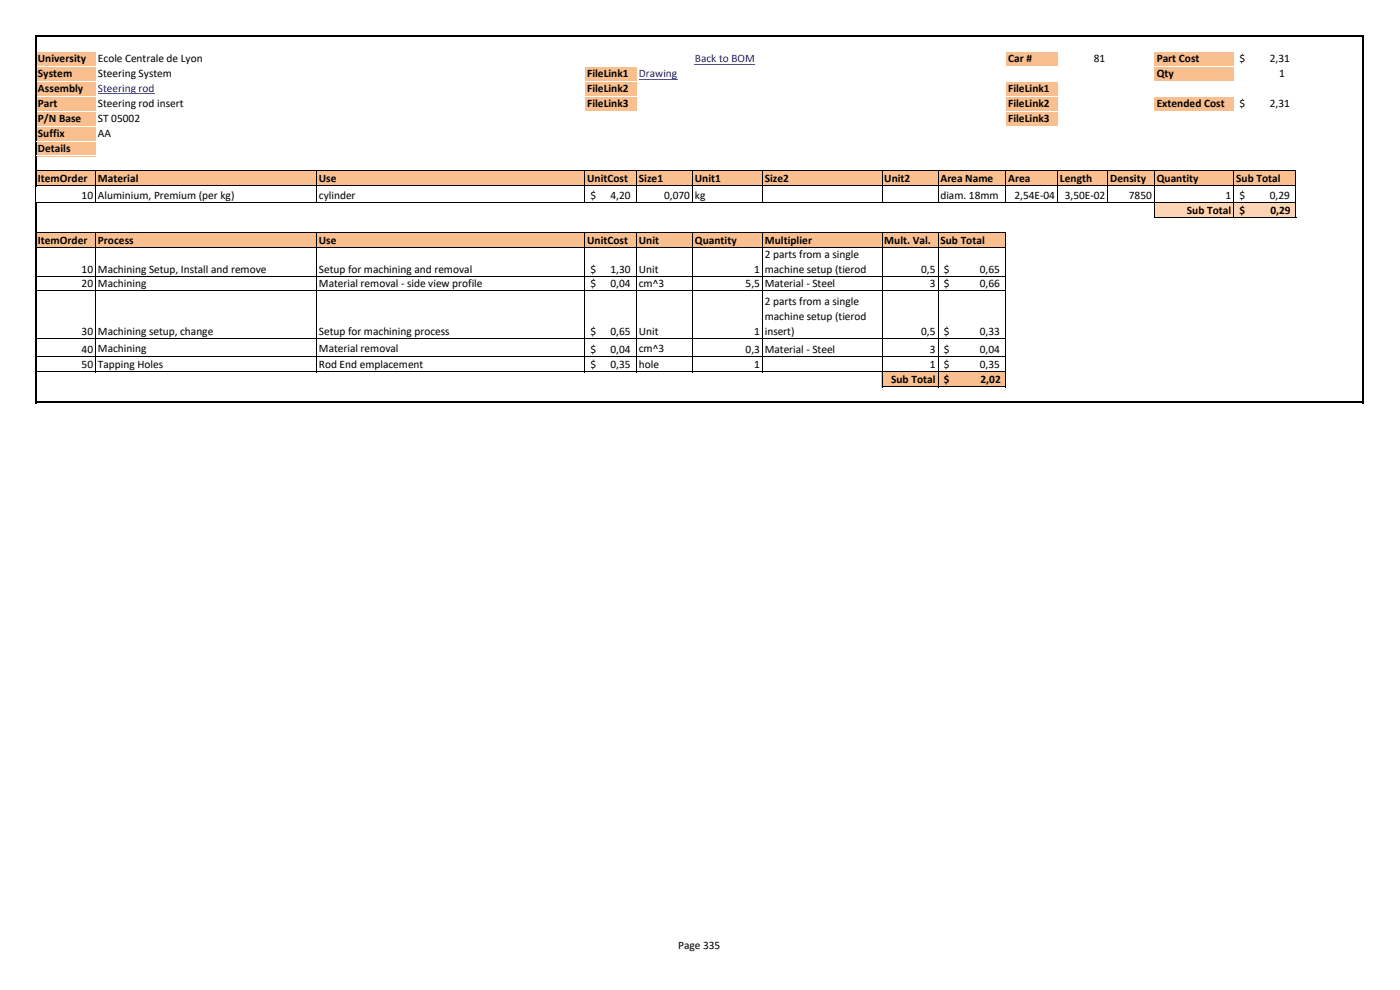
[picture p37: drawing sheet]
<svg xmlns="http://www.w3.org/2000/svg" width="297mm" height="210mm" viewBox="0 0 297 210" stroke-linecap="round" stroke-linejoin="round" font-family="sans-serif">
<defs><g id="words">
<g font-size="2.4">
<text x="8" y="13.3">University</text>
<text x="8" y="16.4">System</text>
<text x="20.8" y="13.3">Ecole Centrale de Lyon</text>
<text x="20.8" y="16.4">Steering System</text>
<text x="124.6" y="16.4">FileLink1</text>
<text x="213.9" y="13.3">Car #</text>
<text x="232.1" y="13.3">81</text>
<text x="245.4" y="13.3">Part Cost</text>
<text x="245.4" y="16.4">Qty</text>
<text x="263" y="13.3">$</text>
<text x="269.4" y="13.3">2,31</text>
<text x="271.4" y="16.4">1</text>
<text x="8" y="19.6">Assembly</text>
<text x="8" y="22.8">Part</text>
<text x="20.8" y="22.8">Steering rod insert</text>
<text x="124.6" y="19.6">FileLink2</text>
<text x="124.6" y="22.8">FileLink3</text>
<text x="213.9" y="19.6">FileLink1</text>
<text x="213.9" y="22.8">FileLink2</text>
<text x="245.4" y="22.8">Extended Cost</text>
<text x="263" y="22.8">$</text>
<text x="269.4" y="22.8">2,31</text>
<text x="8" y="26">P/N Base</text>
<text x="8" y="29.1">Suffix</text>
<text x="20.8" y="26">ST 05002</text>
<text x="20.8" y="29.1">AA</text>
<text x="213.9" y="26">FileLink3</text>
<text x="8" y="32.3">Details</text>
<text x="8" y="38.7">ItemOrder</text>
<text x="20.8" y="38.7">Material</text>
<text x="67.7" y="38.7">Use</text>
<text x="124.6" y="38.7">UnitCost</text>
<text x="135.5" y="38.7">Size1</text>
<text x="147.4" y="38.7">Unit1</text>
<text x="162.2" y="38.7">Size2</text>
<text x="187.6" y="38.7">Unit2</text>
<text x="199.5" y="38.7">Area Name</text>
<text x="199.5" y="39">Round area</text>
<text x="213.9" y="38.7">Area</text>
<text x="224.9" y="38.7">Length</text>
<text x="235.5" y="38.7">Density</text>
<text x="245.4" y="38.7">Quantity</text>
<text x="262.2" y="38.7">Sub Total</text>
<text x="17.3" y="42.2">10</text>
<text x="20.8" y="42.2">Aluminium, Premium (per kg)</text>
<text x="67.7" y="42.2">cylinder</text>
<text x="125.3" y="42.2">$</text>
<text x="129.5" y="42.2">4,20</text>
<text x="140.9" y="42.2">0,070</text>
<text x="147.4" y="42.2">kg</text>
<text x="199.5" y="42.1">diam. 18mm</text>
<text x="215.2" y="42.2">2,54E-04</text>
<text x="225.9" y="42.2">3,50E-02</text>
<text x="239.5" y="42.2">7850</text>
<text x="251.8" y="45.4">Sub Total</text>
<text x="260" y="42.2">1</text>
<text x="263" y="42.2">$</text>
<text x="263" y="45.4">$</text>
<text x="269.4" y="42.2">0,29</text>
<text x="269.5" y="45.4">0,29</text>
<text x="8" y="51.7">ItemOrder</text>
<text x="20.8" y="51.7">Process</text>
<text x="67.7" y="51.7">Use</text>
<text x="124.6" y="51.7">UnitCost</text>
<text x="135.5" y="51.7">Unit</text>
<text x="147.4" y="51.7">Quantity</text>
<text x="162.2" y="51.7">Multiplier</text>
<text x="187.6" y="51.7">Mult. Val.</text>
<text x="199.5" y="51.7">Sub Total</text>
<text x="17.3" y="58">10</text>
<text x="20.8" y="57.9">Machining Setup, Install and remove</text>
<text x="67.7" y="57.9">Setup for machining and removal</text>
<text x="125.3" y="58">$</text>
<text x="129.5" y="58">1,30</text>
<text x="135.5" y="57.9">Unit</text>
<text x="160" y="58">1</text>
<text x="162.2" y="54.7">2 parts from a single</text>
<text x="162.2" y="57.9">machine setup (tierod</text>
<text x="195.4" y="58">0,5</text>
<text x="200.2" y="58">$</text>
<text x="207.9" y="58">0,65</text>
<text x="17.3" y="60.9">20</text>
<text x="20.8" y="60.8">Machining</text>
<text x="67.7" y="60.8">Material removal - side view profile</text>
<text x="125.3" y="60.9">$</text>
<text x="129.5" y="60.9">0,04</text>
<text x="135.5" y="60.8">cm^3</text>
<text x="158.2" y="60.9">5,5</text>
<text x="162.2" y="60.9">Material - Steel</text>
<text x="162.2" y="64.7">2 parts from a single</text>
<text x="197.3" y="60.9">3</text>
<text x="200.2" y="60.9">$</text>
<text x="207.9" y="60.9">0,66</text>
<text x="17.3" y="71.1">30</text>
<text x="20.8" y="71.1">Machining setup, change</text>
<text x="67.7" y="71">Setup for machining process</text>
<text x="125.3" y="71.1">$</text>
<text x="129.5" y="71.1">0,65</text>
<text x="135.5" y="71.1">Unit</text>
<text x="160" y="71.1">1</text>
<text x="162.2" y="67.8">machine setup (tierod</text>
<text x="162.2" y="71">insert)</text>
<text x="195.4" y="71.1">0,5</text>
<text x="200.2" y="71.1">$</text>
<text x="207.9" y="71.1">0,33</text>
<text x="17.3" y="74.8">40</text>
<text x="20.8" y="74.7">Machining</text>
<text x="67.7" y="74.7">Material removal</text>
<text x="125.3" y="74.8">$</text>
<text x="129.5" y="74.8">0,04</text>
<text x="135.5" y="74.7">cm^3</text>
<text x="158.2" y="74.8">0,3</text>
<text x="162.2" y="74.8">Material - Steel</text>
<text x="197.3" y="74.8">3</text>
<text x="200.2" y="74.8">$</text>
<text x="207.9" y="74.8">0,04</text>
<text x="17.3" y="78.1">50</text>
<text x="20.8" y="78">Tapping Holes</text>
<text x="67.7" y="78">Rod End emplacement</text>
<text x="125.3" y="78.1">$</text>
<text x="129.5" y="78.1">0,35</text>
<text x="135.5" y="78.1">hole</text>
<text x="160" y="78.1">1</text>
<text x="189" y="81.3">Sub Total</text>
<text x="197.3" y="78.1">1</text>
<text x="200.2" y="78.1">$</text>
<text x="200.2" y="81.3">$</text>
<text x="207.9" y="78.1">0,35</text>
<text x="208" y="81.3">2,02</text>
<text x="143.9" y="201.3">Page 335</text>
</g>
<g font-size="2.4" fill="#00f">
<text x="135.5" y="16.4">Drawing</text>
<text x="147.4" y="13.3">Back to BOM</text>
<text x="20.8" y="19.6">Steering rod</text>
</g>
</g></defs>
<g fill="#fabf8f">
<path d="M7.7 10.8h12.6v3.3h-12.6z" fill-rule="evenodd"/>
<path d="M213.4 10.8h11v3.3h-11z" fill-rule="evenodd"/>
<path d="M244.9 10.8h16.9v3.3h-16.9z" fill-rule="evenodd"/>
<path d="M7.7 14h12.6v3.2h-12.6z" fill-rule="evenodd"/>
<path d="M124.1 14h11v3.2h-11z" fill-rule="evenodd"/>
<path d="M244.9 14h16.9v3.2h-16.9z" fill-rule="evenodd"/>
<path d="M7.7 17.2h12.6v6.4h-12.6z" fill-rule="evenodd"/>
<path d="M124.1 17.2h11v6.4h-11z" fill-rule="evenodd"/>
<path d="M213.4 17.2h11v6.4h-11z" fill-rule="evenodd"/>
<path d="M244.9 20.4h16.9v3.2h-16.9z" fill-rule="evenodd"/>
<path d="M7.7 23.5h12.6v3.3h-12.6z" fill-rule="evenodd"/>
<path d="M213.4 23.5h11v3.3h-11z" fill-rule="evenodd"/>
<path d="M7.7 26.7h12.6v6.4h-12.6z" fill-rule="evenodd"/>
<path d="M7.7 36.2h267.2v3.3h-267.2z" fill-rule="evenodd"/>
</g>
<path d="M244.9 43h30v3.2h-30z" fill-rule="evenodd" fill="#fcd5b4"/>
<g fill="#fabf8f">
<path d="M7.7 49.3h205.7v3.2h-205.7z" fill-rule="evenodd"/>
<path d="M187.1 78.9h26.3v3.2h-26.3z" fill-rule="evenodd"/>
</g>
<path d="M20.8 19.9h12M135.5 16.8h8.2M147.4 13.6h12.8" fill="none" stroke="#00f" stroke-width=".21"/>
<g fill="#fff">
<path d="M7.7 10.8h12.6v.2h-12.6z" fill-rule="evenodd"/>
<path d="M213.4 10.8h11v.2h-11z" fill-rule="evenodd"/>
<path d="M7.7 13.9h12.6v.2h-12.6z" fill-rule="evenodd"/>
<path d="M124.1 13.9h11v.2h-11z" fill-rule="evenodd"/>
<path d="M213.4 13.9h11v.2h-11z" fill-rule="evenodd"/>
<path d="M7.7 17.1h12.6v.2h-12.6z" fill-rule="evenodd"/>
<path d="M124.1 17.1h11v.2h-11z" fill-rule="evenodd"/>
<path d="M213.4 17.1h11v.2h-11z" fill-rule="evenodd"/>
<path d="M7.7 20.3h12.6v.2h-12.6z" fill-rule="evenodd"/>
<path d="M124.1 20.3h11v.2h-11z" fill-rule="evenodd"/>
<path d="M213.4 20.3h11v.2h-11z" fill-rule="evenodd"/>
<path d="M7.7 23.5h12.6v.2h-12.6z" fill-rule="evenodd"/>
<path d="M124.1 23.5h11v.2h-11z" fill-rule="evenodd"/>
<path d="M213.4 23.5h11v.2h-11z" fill-rule="evenodd"/>
<path d="M7.7 26.6h12.6v.2h-12.6z" fill-rule="evenodd"/>
</g>
<path d="M7.5 7.4v32.1M7.7 7.7h281.7M289.2 7.9v77.7M7.5 42.9v42.7" fill="none" stroke="#000" stroke-width=".42"/>
<g fill="none" stroke="#000" stroke-width=".21">
<path d="M7.6 39.5v3.4M20.3 36.4v6.7M67.2 36.4v6.7M124.1 36.4v6.7M135 36.4v6.7M146.9 36.4v6.7M161.8 36.4v6.7M187.1 36.4v6.7M199 36.4v6.7M213.4 36.4v6.7M224.4 36.4v6.7M235 36.4v6.7"/>
<path d="M244.9 36.4v9.9M261.8 36.4v9.9M274.9 36.4v9.9M20.3 49.5v29.5M67.2 49.5v29.5M124.1 49.5v29.5M135 49.5v29.5M146.9 49.5v29.5M161.8 49.5v29.5M187.1 49.5v32.7M199 49.5v32.7M213.4 49.5v32.7"/>
</g>
<g fill="#fff">
<path d="M244.9 10.8h16.9v.2h-16.9z" fill-rule="evenodd"/>
<path d="M244.9 13.9h16.9v.2h-16.9z" fill-rule="evenodd"/>
<path d="M244.9 17.1h16.9v.2h-16.9z" fill-rule="evenodd"/>
<path d="M244.9 20.3h16.9v.2h-16.9z" fill-rule="evenodd"/>
<path d="M244.9 23.5h16.9v.2h-16.9z" fill-rule="evenodd"/>
<path d="M213.4 26.6h11v.2h-11z" fill-rule="evenodd"/>
<path d="M7.7 29.8h12.6v.2h-12.6z" fill-rule="evenodd"/>
<path d="M7.7 33h12.6v.2h-12.6z" fill-rule="evenodd"/>
</g>
<path d="M7.7 36.3h267.3M7.7 39.4h267.3M7.7 43h267.3M7.7 49.3h205.8M7.7 52.5h205.8M7.7 58.7h205.8M245 46.2h30M7.7 61.7h205.8M7.7 71.9h205.8M7.7 75.6h205.8M7.7 78.9h205.8M187.2 82.1h26.3" fill="none" stroke="#000" stroke-width=".21"/>
<path d="M7.7 85.4h281.7" fill="none" stroke="#000" stroke-width=".42"/>
<use href="#words"/>
</svg>
